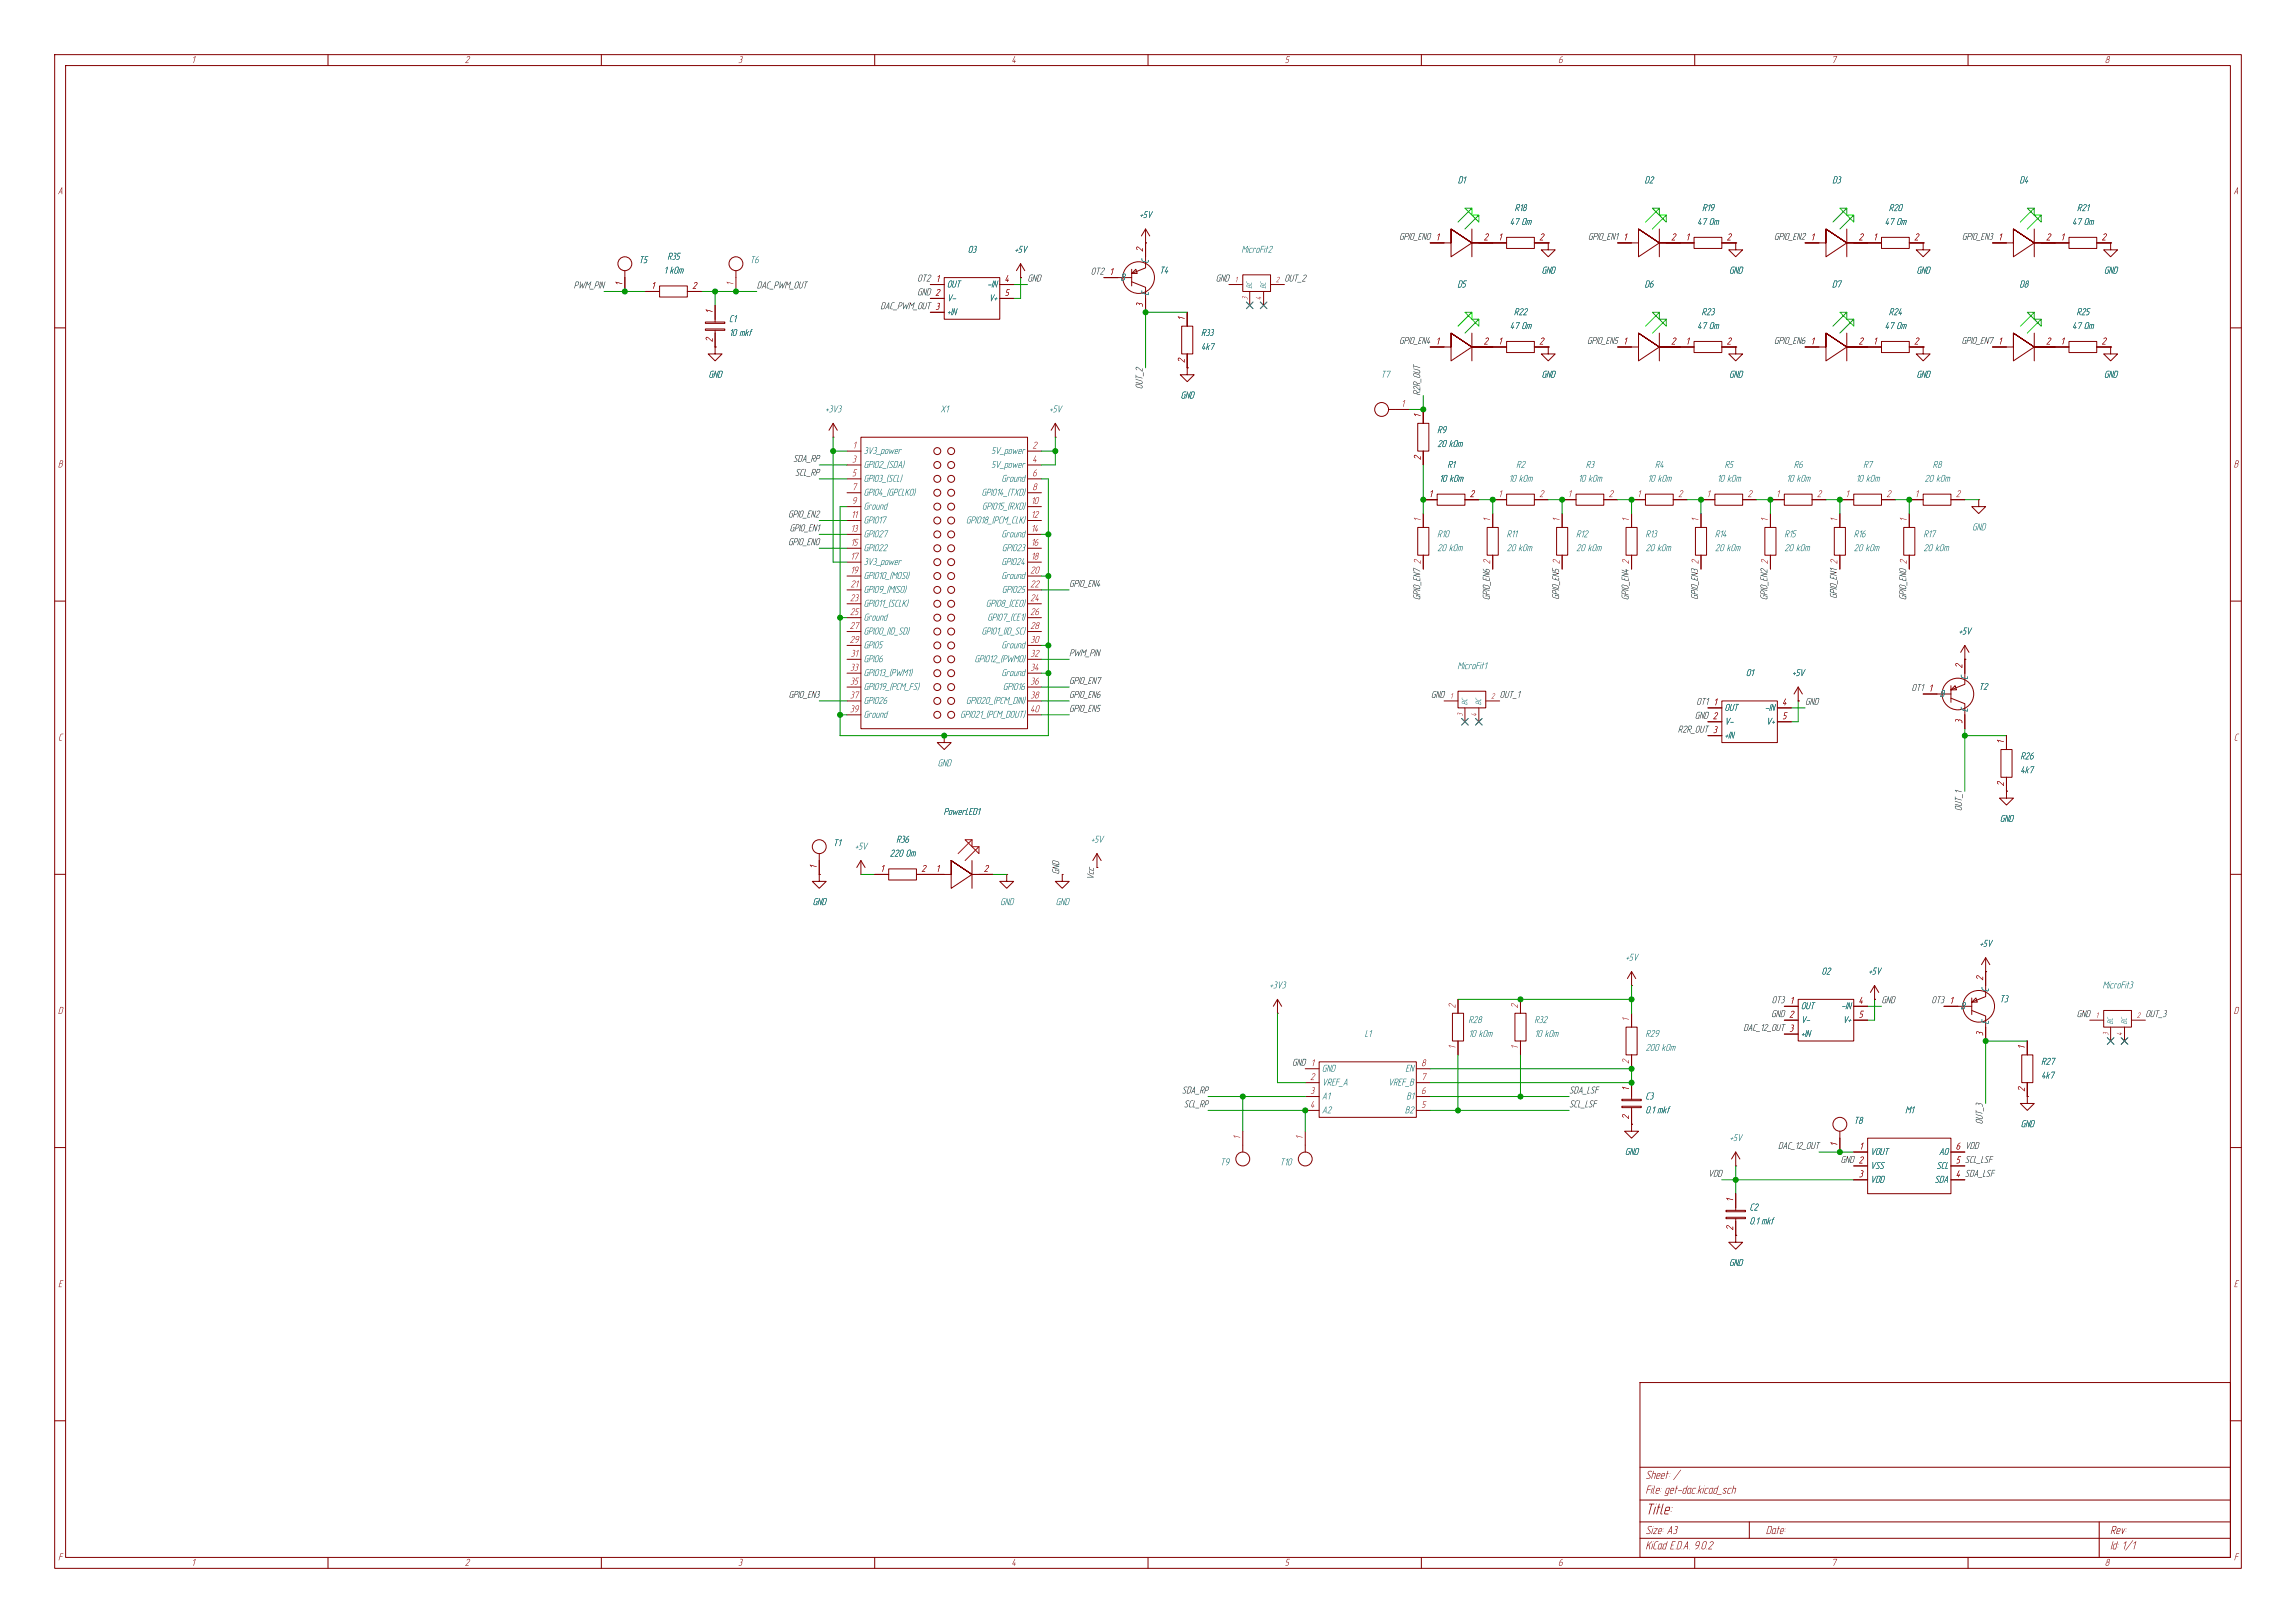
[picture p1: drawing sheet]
<svg xmlns="http://www.w3.org/2000/svg" width="420mm" height="297mm" viewBox="0 0 420 297" stroke-linecap="round" stroke-linejoin="round" font-family="sans-serif">
<defs><g id="words">
<text font-size="2.8" fill="#840000" x="301" y="277.6">Title:</text>
<g font-size="2.1" fill="#840000">
<text x="301" y="273.6">File:get-dac.kicad_sch</text>
<text x="301" y="270.9">Sheet:</text>
<text x="306" y="270.9">/</text>
<text x="301" y="281">Size:A3</text>
<text x="323" y="281">Date:</text>
<text x="386" y="281">Rev:</text>
<text x="301" y="283.8">KiCad</text>
<text x="305.4" y="283.8">E.D.A.</text>
<text x="309.8" y="283.8">9 0.2</text>
<text x="386" y="283.8">Id:1/1</text>
</g>
<g font-size="1.8" fill="#840000">
<text x="35" y="11.8">1</text>
<text x="85" y="11.8">2</text>
<text x="135" y="11.8">3</text>
<text x="185" y="11.8">4</text>
<text x="235" y="11.8">5</text>
<text x="285" y="11.8">6</text>
<text x="335" y="11.8">7</text>
<text x="385" y="11.8">8</text>
<text x="10.5" y="35.8">A</text>
<text x="408.5" y="35.8">A</text>
<text x="255.9" y="44.1">GPIO_EN0</text>
<text x="290.5" y="44.1">GPIO_EN1</text>
<text x="324.5" y="44.1">GPIO_EN2</text>
<text x="358.9" y="44.1">GPIO_EN3</text>
<text x="161" y="56.8">DAC_PWM_OUT</text>
<text x="255.9" y="63.2">GPIO_EN4</text>
<text x="290.3" y="63.2">GPIO_EN5</text>
<text x="324.5" y="63.2">GPIO_EN6</text>
<text x="358.8" y="63.2">GPIO_EN7</text>
<text x="10.6" y="85.8">B</text>
<text x="408.6" y="85.8">B</text>
<text x="10.6" y="135.8">C</text>
<text x="306.9" y="134.3">R2R_OUT</text>
<text x="408.6" y="135.8">C</text>
<text x="10.6" y="185.8">D</text>
<text x="408.6" y="185.8">D</text>
<text x="318.9" y="188.9">DAC_12_OUT</text>
<text x="10.6" y="235.8">E</text>
<text x="408.6" y="235.8">E</text>
<text x="10.6" y="285.8">F</text>
<text x="35" y="286.8">1</text>
<text x="85" y="286.8">2</text>
<text x="135" y="286.8">3</text>
<text x="185" y="286.8">4</text>
<text x="235" y="286.8">5</text>
<text x="285" y="286.8">6</text>
<text x="335" y="286.8">7</text>
<text x="385" y="286.8">8</text>
<text x="408.6" y="285.8">F</text>
</g>
<g font-size="1.8" fill="#006464">
<text x="266.7" y="33.8">D1</text>
<text x="300.8" y="33.8">D2</text>
<text x="335.2" y="33.8">D3</text>
<text x="369.4" y="33.8">D4</text>
<text x="208.4" y="40.2">+5V</text>
<text x="276.2" y="41.4">47Om</text>
<text x="277.1" y="38.9">R18</text>
<text x="310.5" y="41.4">47Om</text>
<text x="311.4" y="38.9">R19</text>
<text x="344.8" y="41.4">47Om</text>
<text x="345.5" y="38.9">R20</text>
<text x="379" y="41.4">47Om</text>
<text x="379.9" y="38.9">R21</text>
<text x="122.1" y="47.8">R35</text>
<text x="177" y="46.5">O3</text>
<text x="185.6" y="46.5">+5V</text>
<text x="227.1" y="46.5">MicroFit2</text>
<text x="116.8" y="48.4">T5</text>
<text x="121.4" y="50.3">1kOm</text>
<text x="137.2" y="48.4">T6</text>
<text x="173.2" y="52.9">OUT</text>
<text x="180.6" y="52.9">-IN</text>
<text x="205" y="51.6">B</text>
<text x="210.4" y="48.2" transform="rotate(-90 210.4 48.2)">C</text>
<text x="212.1" y="50.3">T4</text>
<text x="266.6" y="52.9">D5</text>
<text x="282" y="50.3">GND</text>
<text x="300.8" y="52.9">D6</text>
<text x="316.3" y="50.3">GND</text>
<text x="335.1" y="52.9">D7</text>
<text x="350.6" y="50.3">GND</text>
<text x="369.4" y="52.9">D8</text>
<text x="384.9" y="50.3">GND</text>
<text x="133.3" y="59.2">C1</text>
<text x="173.2" y="55.4">V-</text>
<text x="173.2" y="58">+IN</text>
<text x="180.9" y="55.4">V+</text>
<text x="210.4" y="54.1" transform="rotate(-90 210.4 54.1)">E</text>
<text x="276.9" y="58">R22</text>
<text x="311.3" y="58">R23</text>
<text x="345.5" y="58">R24</text>
<text x="379.8" y="58">R25</text>
<text x="133.3" y="61.8">10mkf</text>
<text x="219.7" y="61.8">R33</text>
<text x="219.7" y="64.3">4k7</text>
<text x="276.2" y="60.5">47Om</text>
<text x="310.5" y="60.5">47Om</text>
<text x="344.8" y="60.5">47Om</text>
<text x="379" y="60.5">47Om</text>
<text x="129.6" y="69.4">GND</text>
<text x="252.6" y="69.4">T7</text>
<text x="282" y="69.4">GND</text>
<text x="316.3" y="69.4">GND</text>
<text x="350.6" y="69.4">GND</text>
<text x="384.9" y="69.4">GND</text>
<text x="150.9" y="75.7">+3V3</text>
<text x="172" y="75.7">X1</text>
<text x="191.9" y="75.7">+5V</text>
<text x="216" y="73.2">GND</text>
<text x="158" y="83.4">3V3_power</text>
<text x="181.3" y="83.4">5V_power</text>
<text x="262.9" y="79.5">R9</text>
<text x="262.9" y="82.1">20kOm</text>
<text x="158" y="85.9">GPIO2_(SDA)</text>
<text x="158" y="88.4">GPIO3_(SCL)</text>
<text x="181.3" y="85.9">5V_power</text>
<text x="183.2" y="88.4">Ground</text>
<text x="263.3" y="88.4">10kOm</text>
<text x="264.8" y="85.9">R1</text>
<text x="276" y="88.4">10kOm</text>
<text x="277.3" y="85.9">R2</text>
<text x="288.7" y="88.4">10kOm</text>
<text x="290.1" y="85.9">R3</text>
<text x="301.4" y="88.4">10kOm</text>
<text x="302.7" y="85.9">R4</text>
<text x="314.1" y="88.4">10kOm</text>
<text x="315.5" y="85.9">R5</text>
<text x="326.8" y="88.4">10kOm</text>
<text x="328.1" y="85.9">R6</text>
<text x="339.5" y="88.4">10kOm</text>
<text x="340.8" y="85.9">R7</text>
<text x="352" y="88.4">20kOm</text>
<text x="353.5" y="85.9">R8</text>
<text x="158" y="91">GPIO4_(GPCLK0)</text>
<text x="158" y="93.5">Ground</text>
<text x="179.6" y="91">GPIO14_(TXD)</text>
<text x="179.6" y="93.5">GPIO15_(RXD)</text>
<text x="158" y="96.1">GPIO17</text>
<text x="158" y="98.6">GPIO27</text>
<text x="158" y="101.1">GPIO22</text>
<text x="176.7" y="96.1">GPIO18_(PCM_CLK)</text>
<text x="183.2" y="98.6">Ground</text>
<text x="183.3" y="101.1">GPIO23</text>
<text x="262.9" y="98.6">R10</text>
<text x="262.9" y="101.1">20kOm</text>
<text x="275.6" y="98.6">R11</text>
<text x="275.6" y="101.1">20kOm</text>
<text x="288.3" y="98.6">R12</text>
<text x="288.3" y="101.1">20kOm</text>
<text x="301" y="98.6">R13</text>
<text x="301" y="101.1">20kOm</text>
<text x="313.7" y="98.6">R14</text>
<text x="313.7" y="101.1">20kOm</text>
<text x="326.4" y="98.6">R15</text>
<text x="326.4" y="101.1">20kOm</text>
<text x="339.1" y="98.6">R16</text>
<text x="339.1" y="101.1">20kOm</text>
<text x="351.8" y="98.6">R17</text>
<text x="351.8" y="101.1">20kOm</text>
<text x="360.8" y="97.3">GND</text>
<text x="158" y="103.7">3V3_power</text>
<text x="158" y="106.2">GPIO10_(MOSI)</text>
<text x="183.2" y="106.2">Ground</text>
<text x="183.2" y="103.7">GPIO24</text>
<text x="158" y="108.8">GPIO9_(MISO)</text>
<text x="158" y="111.3">GPIO11_(SCLK)</text>
<text x="158" y="113.8">Ground</text>
<text x="180.3" y="111.3">GPIO8_(CE0)</text>
<text x="180.6" y="113.8">GPIO7_(CE1)</text>
<text x="183.3" y="108.8">GPIO25</text>
<text x="158" y="116.4">GPIO0_(ID_SD)</text>
<text x="158" y="118.9">GPIO5</text>
<text x="179.6" y="116.4">GPIO1_(ID_SC)</text>
<text x="183.2" y="118.9">Ground</text>
<text x="358.3" y="116.4">+5V</text>
<text x="158" y="121.5">GPIO6</text>
<text x="158" y="124">GPIO13_(PWM1)</text>
<text x="178.3" y="121.5">GPIO12_(PWM0)</text>
<text x="183.2" y="124">Ground</text>
<text x="266.6" y="122.7">MicroFit1</text>
<text x="319.4" y="124">O1</text>
<text x="327.8" y="124">+5V</text>
<text x="360.2" y="124.4" transform="rotate(-90 360.2 124.4)">C</text>
<text x="158" y="126.5">GPIO19_(PCM_FS)</text>
<text x="158" y="129.1">GPIO26</text>
<text x="158" y="131.6">Ground</text>
<text x="175.6" y="131.6">GPIO21_(PCM_DOUT)</text>
<text x="176.7" y="129.1">GPIO20_(PCM_DIN)</text>
<text x="183.5" y="126.5">GPIO16</text>
<text x="315.5" y="130.3">OUT</text>
<text x="322.8" y="130.3">-IN</text>
<text x="354.8" y="127.8">B</text>
<text x="360.2" y="130.3" transform="rotate(-90 360.2 130.3)">E</text>
<text x="361.9" y="126.5">T2</text>
<text x="315.5" y="132.9">V-</text>
<text x="315.5" y="135.4">+IN</text>
<text x="323.1" y="132.9">V+</text>
<text x="171.5" y="140.5">GND</text>
<text x="369.6" y="139.2">R26</text>
<text x="369.6" y="141.8">4k7</text>
<text x="172.6" y="149.4">PowerLED1</text>
<text x="152.4" y="155.1">T1</text>
<text x="156.4" y="155.7">+5V</text>
<text x="163.9" y="154.5">R36</text>
<text x="199.5" y="154.5">+5V</text>
<text x="365.8" y="150.7">GND</text>
<text x="162.7" y="157">220Om</text>
<text x="148.7" y="165.9">GND</text>
<text x="183" y="165.9">GND</text>
<text x="193.1" y="165.9">GND</text>
<text x="362.1" y="173.5">+5V</text>
<text x="297.3" y="176.1">+5V</text>
<text x="333.2" y="178.6">O2</text>
<text x="341.8" y="178.6">+5V</text>
<text x="232.2" y="181.1">+3V3</text>
<text x="329.4" y="185">OUT</text>
<text x="336.8" y="185">-IN</text>
<text x="358.6" y="185">B</text>
<text x="364" y="181.6" transform="rotate(-90 364 181.6)">C</text>
<text x="365.8" y="183.7">T3</text>
<text x="384.6" y="181.1">MicroFit3</text>
<text x="249.6" y="190">L1</text>
<text x="268.6" y="187.5">R28</text>
<text x="268.6" y="190">10kOm</text>
<text x="280.7" y="190">10kOm</text>
<text x="280.7" y="187.5">R32</text>
<text x="301" y="190">R29</text>
<text x="329.4" y="187.5">V-</text>
<text x="329.4" y="190">+IN</text>
<text x="337.1" y="187.5">V+</text>
<text x="364" y="187.5" transform="rotate(-90 364 187.5)">E</text>
<text x="241.8" y="196.4">GND</text>
<text x="257.1" y="196.4">EN</text>
<text x="301" y="192.6">200kOm</text>
<text x="373.4" y="195.1">R27</text>
<text x="373.4" y="197.7">4k7</text>
<text x="241.8" y="198.9">VREF_A</text>
<text x="241.8" y="201.5">A1</text>
<text x="254" y="198.9">VREF_B</text>
<text x="257.2" y="201.5">B1</text>
<text x="301" y="201.5">C3</text>
<text x="241.8" y="204">A2</text>
<text x="257" y="204">B2</text>
<text x="301" y="204">0.1mkf</text>
<text x="316.4" y="209.1">+5V</text>
<text x="339.1" y="205.9">T8</text>
<text x="348.5" y="204">M1</text>
<text x="369.6" y="206.5">GND</text>
<text x="223.2" y="213.5">T9</text>
<text x="234.1" y="213.5">T10</text>
<text x="297.3" y="211.6">GND</text>
<text x="342.1" y="211.6">VOUT</text>
<text x="342.1" y="214.2">VSS</text>
<text x="354.2" y="214.2">SCL</text>
<text x="354.7" y="211.6">A0</text>
<text x="320" y="221.8">C2</text>
<text x="342.1" y="216.7">VDD</text>
<text x="353.9" y="216.7">SDA</text>
<text x="320" y="224.3">0.1mkf</text>
<text x="316.3" y="231.9">GND</text>
</g>
<g font-size="1.8" fill="#a90000">
<text x="209.3" y="46.1" transform="rotate(-90 209.3 46.1)">2</text>
<text x="262.6" y="44.2">1</text>
<text x="271.4" y="44.2">2</text>
<text x="274.1" y="44.2">1</text>
<text x="281.5" y="44.2">2</text>
<text x="296.9" y="44.2">1</text>
<text x="305.7" y="44.2">2</text>
<text x="308.3" y="44.2">1</text>
<text x="315.8" y="44.2">2</text>
<text x="331.2" y="44.2">1</text>
<text x="340" y="44.2">2</text>
<text x="342.6" y="44.2">1</text>
<text x="350.1" y="44.2">2</text>
<text x="365.5" y="44.2">1</text>
<text x="374.3" y="44.2">2</text>
<text x="376.9" y="44.2">1</text>
<text x="384.4" y="44.2">2</text>
<text x="114" y="52.3" transform="rotate(-90 114 52.3)">1</text>
<text x="119.1" y="53.1">1</text>
<text x="126.6" y="53.1">2</text>
<text x="134.4" y="52.3" transform="rotate(-90 134.4 52.3)">1</text>
<text x="171.2" y="51.8">1</text>
<text x="183.8" y="51.8">4</text>
<text x="202.9" y="50.5">1</text>
<text x="130.6" y="57.4" transform="rotate(-90 130.6 57.4)">1</text>
<text x="171.1" y="54.4">2</text>
<text x="171.1" y="56.9">3</text>
<text x="183.8" y="54.4">5</text>
<text x="209.3" y="56.2" transform="rotate(-90 209.3 56.2)">3</text>
<text x="216.9" y="58.7" transform="rotate(-90 216.9 58.7)">1</text>
<text x="130.6" y="62.6" transform="rotate(-90 130.6 62.6)">2</text>
<text x="262.6" y="63.2">1</text>
<text x="271.4" y="63.2">2</text>
<text x="274.1" y="63.2">1</text>
<text x="281.5" y="63.2">2</text>
<text x="296.9" y="63.2">1</text>
<text x="305.7" y="63.2">2</text>
<text x="308.3" y="63.2">1</text>
<text x="315.8" y="63.2">2</text>
<text x="331.2" y="63.2">1</text>
<text x="340" y="63.2">2</text>
<text x="342.6" y="63.2">1</text>
<text x="350.1" y="63.2">2</text>
<text x="365.5" y="63.2">1</text>
<text x="374.3" y="63.2">2</text>
<text x="376.9" y="63.2">1</text>
<text x="384.4" y="63.2">2</text>
<text x="216.9" y="66.4" transform="rotate(-90 216.9 66.4)">2</text>
<text x="256.3" y="74.7">1</text>
<text x="260.1" y="76.5" transform="rotate(-90 260.1 76.5)">1</text>
<text x="155.9" y="82.3">1</text>
<text x="188.8" y="82.3">2</text>
<text x="155.8" y="89.9">7</text>
<text x="155.9" y="84.8">3</text>
<text x="155.9" y="87.4">5</text>
<text x="188.8" y="84.8">4</text>
<text x="188.8" y="87.4">6</text>
<text x="188.8" y="89.9">8</text>
<text x="260.1" y="84.2" transform="rotate(-90 260.1 84.2)">2</text>
<text x="155.7" y="95">11</text>
<text x="155.8" y="92.5">9</text>
<text x="188.6" y="92.5">10</text>
<text x="188.6" y="95">12</text>
<text x="260.1" y="95.5" transform="rotate(-90 260.1 95.5)">1</text>
<text x="261.4" y="91.2">1</text>
<text x="268.8" y="91.2">2</text>
<text x="272.8" y="95.5" transform="rotate(-90 272.8 95.5)">1</text>
<text x="274.1" y="91.2">1</text>
<text x="281.5" y="91.2">2</text>
<text x="285.5" y="95.5" transform="rotate(-90 285.5 95.5)">1</text>
<text x="286.8" y="91.2">1</text>
<text x="294.2" y="91.2">2</text>
<text x="298.2" y="95.5" transform="rotate(-90 298.2 95.5)">1</text>
<text x="299.5" y="91.2">1</text>
<text x="306.9" y="91.2">2</text>
<text x="310.9" y="95.5" transform="rotate(-90 310.9 95.5)">1</text>
<text x="312.2" y="91.2">1</text>
<text x="319.6" y="91.2">2</text>
<text x="323.6" y="95.5" transform="rotate(-90 323.6 95.5)">1</text>
<text x="324.9" y="91.2">1</text>
<text x="332.3" y="91.2">2</text>
<text x="336.3" y="95.5" transform="rotate(-90 336.3 95.5)">1</text>
<text x="337.6" y="91.2">1</text>
<text x="345" y="91.2">2</text>
<text x="349" y="95.5" transform="rotate(-90 349 95.5)">1</text>
<text x="350.3" y="91.2">1</text>
<text x="357.7" y="91.2">2</text>
<text x="155.6" y="97.5">13</text>
<text x="155.6" y="100.1">15</text>
<text x="188.6" y="97.5">14</text>
<text x="188.6" y="100.1">16</text>
<text x="155.5" y="102.6">17</text>
<text x="155.5" y="105.2">19</text>
<text x="155.5" y="107.7">21</text>
<text x="188.4" y="105.2">20</text>
<text x="188.4" y="107.7">22</text>
<text x="188.6" y="102.6">18</text>
<text x="260.1" y="103.3" transform="rotate(-90 260.1 103.3)">2</text>
<text x="272.8" y="103.3" transform="rotate(-90 272.8 103.3)">2</text>
<text x="285.5" y="103.3" transform="rotate(-90 285.5 103.3)">2</text>
<text x="298.2" y="103.3" transform="rotate(-90 298.2 103.3)">2</text>
<text x="310.9" y="103.3" transform="rotate(-90 310.9 103.3)">2</text>
<text x="323.6" y="103.3" transform="rotate(-90 323.6 103.3)">2</text>
<text x="336.3" y="103.3" transform="rotate(-90 336.3 103.3)">2</text>
<text x="349" y="103.3" transform="rotate(-90 349 103.3)">2</text>
<text x="155.5" y="110.2">23</text>
<text x="155.5" y="112.8">25</text>
<text x="188.4" y="110.2">24</text>
<text x="188.4" y="112.8">26</text>
<text x="155.4" y="115.3">27</text>
<text x="155.4" y="117.9">29</text>
<text x="188.4" y="115.3">28</text>
<text x="188.5" y="117.9">30</text>
<text x="155.5" y="122.9">33</text>
<text x="155.5" y="125.5">35</text>
<text x="155.6" y="120.4">31</text>
<text x="188.5" y="120.4">32</text>
<text x="188.5" y="122.9">34</text>
<text x="188.5" y="125.5">36</text>
<text x="359.2" y="122.3" transform="rotate(-90 359.2 122.3)">2</text>
<text x="155.5" y="128">37</text>
<text x="155.5" y="130.6">39</text>
<text x="188.4" y="130.6">40</text>
<text x="188.5" y="128">38</text>
<text x="313.3" y="131.8">2</text>
<text x="313.4" y="129.3">1</text>
<text x="326" y="129.3">4</text>
<text x="326" y="131.8">5</text>
<text x="352.8" y="126.7">1</text>
<text x="313.3" y="134.4">3</text>
<text x="359.2" y="132.4" transform="rotate(-90 359.2 132.4)">3</text>
<text x="366.8" y="136.2" transform="rotate(-90 366.8 136.2)">1</text>
<text x="366.8" y="143.9" transform="rotate(-90 366.8 143.9)">2</text>
<text x="149.6" y="159" transform="rotate(-90 149.6 159)">1</text>
<text x="161" y="159.8">1</text>
<text x="168.5" y="159.8">2</text>
<text x="171.2" y="159.8">1</text>
<text x="179.9" y="159.8">2</text>
<text x="363" y="179.5" transform="rotate(-90 363 179.5)">2</text>
<text x="266.4" y="184.5" transform="rotate(-90 266.4 184.5)">2</text>
<text x="277.9" y="184.5" transform="rotate(-90 277.9 184.5)">2</text>
<text x="327.4" y="183.9">1</text>
<text x="340" y="183.9">4</text>
<text x="356.6" y="183.9">1</text>
<text x="298.2" y="187" transform="rotate(-90 298.2 187)">1</text>
<text x="327.3" y="186.4">2</text>
<text x="327.3" y="189">3</text>
<text x="340" y="186.4">5</text>
<text x="363" y="189.6" transform="rotate(-90 363 189.6)">3</text>
<text x="239.6" y="197.9">2</text>
<text x="260" y="195.3">8</text>
<text x="260" y="197.9">7</text>
<text x="266.4" y="192" transform="rotate(-90 266.4 192)">1</text>
<text x="277.9" y="192" transform="rotate(-90 277.9 192)">1</text>
<text x="298.2" y="194.7" transform="rotate(-90 298.2 194.7)">2</text>
<text x="370.6" y="192" transform="rotate(-90 370.6 192)">1</text>
<text x="239.6" y="202.9">4</text>
<text x="239.7" y="200.4">3</text>
<text x="260" y="200.4">6</text>
<text x="260" y="202.9">5</text>
<text x="298.2" y="199.7" transform="rotate(-90 298.2 199.7)">1</text>
<text x="370.6" y="199.8" transform="rotate(-90 370.6 199.8)">2</text>
<text x="227.1" y="208.5" transform="rotate(-90 227.1 208.5)">1</text>
<text x="238.5" y="208.5" transform="rotate(-90 238.5 208.5)">1</text>
<text x="298.2" y="204.9" transform="rotate(-90 298.2 204.9)">2</text>
<text x="336.3" y="209.8" transform="rotate(-90 336.3 209.8)">1</text>
<text x="340" y="213.1">2</text>
<text x="340" y="215.6">3</text>
<text x="340.1" y="210.6">1</text>
<text x="357.7" y="210.6">6</text>
<text x="357.7" y="215.6">4</text>
<text x="357.8" y="213.1">5</text>
<text x="317.2" y="220" transform="rotate(-90 317.2 220)">1</text>
<text x="317.2" y="225.2" transform="rotate(-90 317.2 225.2)">2</text>
</g>
<g font-size="1.8" fill="#0f0f0f">
<text x="104.9" y="53">PWM_PIN</text>
<text x="138.4" y="53">DAC_PWM_OUT</text>
<text x="167.8" y="51.7">OT21</text>
<text x="188" y="51.7">GND</text>
<text x="199.5" y="50.5">OT21</text>
<text x="222.4" y="51.7">GND</text>
<text x="234.9" y="51.7">OUT_2</text>
<text x="167.8" y="54.3">GND2</text>
<text x="209.2" y="71.2" transform="rotate(-90 209.2 71.2)">OUT_2</text>
<text x="260" y="72.4" transform="rotate(-90 260 72.4)">R2R_OUT</text>
<text x="145.1" y="84.7">SDA_RP</text>
<text x="145.4" y="87.3">SCL_RP</text>
<text x="144.2" y="94.9">GPIO_EN2</text>
<text x="144.2" y="100">GPIO_EN0</text>
<text x="144.4" y="97.4">GPIO_EN1</text>
<text x="195.6" y="107.6">GPIO_EN4</text>
<text x="260" y="109.8" transform="rotate(-90 260 109.8)">GPIO_EN7</text>
<text x="272.7" y="109.8" transform="rotate(-90 272.7 109.8)">GPIO_EN6</text>
<text x="285.4" y="109.7" transform="rotate(-90 285.4 109.7)">GPIO_EN5</text>
<text x="298.1" y="109.8" transform="rotate(-90 298.1 109.8)">GPIO_EN4</text>
<text x="310.8" y="109.7" transform="rotate(-90 310.8 109.7)">GPIO_EN3</text>
<text x="323.5" y="109.8" transform="rotate(-90 323.5 109.8)">GPIO_EN2</text>
<text x="336.2" y="109.6" transform="rotate(-90 336.2 109.6)">GPIO_EN1</text>
<text x="348.9" y="109.8" transform="rotate(-90 348.9 109.8)">GPIO_EN0</text>
<text x="195.6" y="125.4">GPIO_EN7</text>
<text x="195.6" y="120.3">PWM_PIN</text>
<text x="144.3" y="127.9">GPIO_EN3</text>
<text x="195.6" y="127.9">GPIO_EN6</text>
<text x="195.6" y="130.5">GPIO_EN5</text>
<text x="261.8" y="127.9">GND</text>
<text x="274.3" y="127.9">OUT_1</text>
<text x="310" y="131.7">GND2</text>
<text x="310.3" y="129.2">OT11</text>
<text x="330.2" y="129.2">GND</text>
<text x="349.7" y="126.7">OT11</text>
<text x="359.1" y="148.4" transform="rotate(-90 359.1 148.4)">OUT_1</text>
<text x="194" y="160" transform="rotate(-90 194 160)">GND</text>
<text x="200.3" y="161" transform="rotate(-90 200.3 161)">Vcc</text>
<text x="324.1" y="183.8">OT31</text>
<text x="344.2" y="183.8">GND</text>
<text x="353.3" y="183.8">OT31</text>
<text x="324" y="186.3">GND2</text>
<text x="379.9" y="186.3">GND</text>
<text x="392.4" y="186.3">OUT_3</text>
<text x="236.4" y="195.2">GND1</text>
<text x="216.2" y="200.3">SDA_RP</text>
<text x="216.5" y="202.9">SCL_RP</text>
<text x="287" y="202.9">SCL_LSF</text>
<text x="287" y="200.3">SDA_LSF</text>
<text x="362.9" y="205.7" transform="rotate(-90 362.9 205.7)">OUT_3</text>
<text x="312.5" y="215.6">VDD</text>
<text x="336.7" y="213">GND2</text>
<text x="357.7" y="210.6">6 VDD</text>
<text x="357.7" y="215.6">4 SDA_LSF</text>
<text x="357.8" y="213.1">5 SCL_LSF</text>
</g>
<text font-size="1.8" fill="#009600" x="325.2" y="210.5">DAC_12_OUT</text>
<g font-size="1.4" fill="#a90000">
<text x="225.9" y="51.8">1</text>
<text x="233.4" y="51.8">2</text>
<text x="228.3" y="54.9" transform="rotate(-90 228.3 54.9)">3</text>
<text x="230.9" y="54.9" transform="rotate(-90 230.9 54.9)">4</text>
<text x="265.2" y="128">1</text>
<text x="267.7" y="131.1" transform="rotate(-90 267.7 131.1)">3</text>
<text x="270.3" y="131.1" transform="rotate(-90 270.3 131.1)">4</text>
<text x="272.7" y="128">2</text>
<text x="383.3" y="186.4">1</text>
<text x="385.8" y="189.5" transform="rotate(-90 385.8 189.5)">3</text>
<text x="388.4" y="189.5" transform="rotate(-90 388.4 189.5)">4</text>
<text x="390.8" y="186.4">2</text>
</g>
<g font-size="1.4" fill="#006464">
<text x="229.2" y="52.8" transform="rotate(-90 229.2 52.8)">BC</text>
<text x="231.8" y="52.8" transform="rotate(-90 231.8 52.8)">BC</text>
<text x="268.6" y="129" transform="rotate(-90 268.6 129)">BC</text>
<text x="271.1" y="129" transform="rotate(-90 271.1 129)">BC</text>
<text x="386.7" y="187.5" transform="rotate(-90 386.7 187.5)">BC</text>
<text x="389.3" y="187.5" transform="rotate(-90 389.3 187.5)">BC</text>
</g>
</g></defs>
<g fill="none" stroke="#840000" stroke-width=".18">
<path d="M10 10h400v277h-400zM12 12h396v273h-396zM60 10v2M110 10v2M160 10v2M210 10v2M260 10v2M310 10v2M360 10v2M114.3 49.5v3.8M118.1 53.3h2.5M120.6 52.3h5.1v2.1h-5.1z"/>
<path d="M125.7 53.3h2.6zM129 58.9h3.6v.3h-3.6zM130.8 55.9v3M134.6 49.5v3.8M170.2 52.1h2.5M170.2 54.6h2.5M172.7 50.8h10.2v7.6h-10.2zM182.9 52.1h2.5M182.9 54.6h2.5M186.7 50.8h.1M186.7 48.3l-.8 1.2M186.7 48.3l.8 1.2"/>
<path d="M186.7 48.3v2.5M201.9 50.8h5.1M207 50l.8-.7 .2 .7zM207 51.6l2.5 1v4.6M207 49.3v3M209.5 41.9v7.1l-2.5 1M209.5 44.5h.1M209.5 41.9l-.7 1.3M209.5 41.9l.8 1.3M216.2 59.7h2v5.1h-2zM217.2 57.2v2.5M224.8 52.1h2.5"/>
<path d="M227.3 50.3h5.1v3h-5.1zM228.6 53.3v2.6M231.1 53.3v2.6M232.4 52.1h2.5M265.4 41.9v5.1l3.8-2.5-3.8-2.6 3.8 2.6h3.8h-3.8l-3.8-2.6v2.6h-3.8M269.2 41.9v5.1M270.5 44.5h5.1M275.6 43.4h5.1v2.1h-5.1zM280.7 44.5h2.5zM283.2 44.5v1.2h1.3l-1.3 1.3-1.3-1.3h1.3M283.2 44.5h.1M299.7 41.9v5.1l3.8-2.5-3.8-2.6 3.8 2.6h3.8h-3.8l-3.8-2.6v2.6h-3.8"/>
<path d="M303.5 41.9v5.1M304.8 44.5h5.1M309.9 43.4h5.1v2.1h-5.1zM315 44.5h2.5zM317.5 44.5v1.2h1.3l-1.3 1.3-1.3-1.3h1.3M317.5 44.5h.1M334 41.9v5.1l3.8-2.5-3.8-2.6 3.8 2.6h3.8h-3.8l-3.8-2.6v2.6h-3.8M337.8 41.9v5.1M339.1 44.5h5.1M344.2 43.4h5v2.1h-5zM349.2 44.5h2.6zM351.8 44.5v1.2h1.3l-1.3 1.3-1.3-1.3h1.3"/>
<path d="M351.8 44.5h.1M368.3 41.9v5.1l3.8-2.5-3.8-2.6 3.8 2.6h3.8h-3.8l-3.8-2.6v2.6h-3.8M372.1 41.9v5.1M373.4 44.5h5.1M378.5 43.4h5v2.1h-5zM383.5 44.5h2.6zM386.1 44.5v1.2h1.2l-1.2 1.3-1.3-1.3h1.3M386.1 44.5h.1M10 60h2M129 60.2h3.6v.3h-3.6zM130.8 63.5v1.3h1.3l-1.3 1.2-1.3-1.2h1.3M130.8 63.5h.1"/>
<path d="M130.8 60.5v3M152.4 77.5l-.8 1.2M152.4 77.5l.8 1.2M152.4 77.5v2.5M193 77.5l-.7 1.2M193 77.5l.8 1.2M193 77.5v2.5M217.2 64.8v2.5zM217.2 67.3v1.3h1.2l-1.2 1.3-1.3-1.3h1.3M217.2 67.3h.1M254 74.9h3.8M259.3 77.5h2.1v5.1h-2.1z"/>
<path d="M260.3 74.9v2.6M265.4 61v5l3.8-2.5-3.8-2.5 3.8 2.5h3.8h-3.8l-3.8-2.5v2.5h-3.8M269.2 61v5M270.5 63.5h5.1M275.6 62.5h5.1v2h-5.1zM280.7 63.5h2.5zM283.2 63.5v1.3h1.3l-1.3 1.2-1.3-1.2h1.3M283.2 63.5h.1M299.7 61v5l3.8-2.5-3.8-2.5 3.8 2.5h3.8h-3.8l-3.8-2.5v2.5h-3.8M303.5 61v5M304.8 63.5h5.1M309.9 62.5h5.1v2h-5.1z"/>
<path d="M315 63.5h2.5zM317.5 63.5v1.3h1.3l-1.3 1.2-1.3-1.2h1.3M317.5 63.5h.1M334 61v5l3.8-2.5-3.8-2.5 3.8 2.5h3.8h-3.8l-3.8-2.5v2.5h-3.8M337.8 61v5M339.1 63.5h5.1M344.2 62.5h5v2h-5zM349.2 63.5h2.6zM351.8 63.5v1.3h1.3l-1.3 1.2-1.3-1.2h1.3M351.8 63.5h.1M368.3 61v5l3.8-2.5-3.8-2.5 3.8 2.5h3.8h-3.8l-3.8-2.5v2.5h-3.8M372.1 61v5"/>
<path d="M373.4 63.5h5.1M378.5 62.5h5v2h-5zM383.5 63.5h2.6zM386.1 63.5v1.3h1.2l-1.2 1.2-1.3-1.2h1.3M386.1 63.5h.1M408 60h2M152.4 80h.1M154.9 82.6h2.6M154.9 85.1h2.6M154.9 87.6h2.6M154.9 90.2h2.6M154.9 92.7h2.6"/>
<path d="M154.9 95.3h2.6M154.9 97.8h2.6M157.5 80h30.5v53.4h-30.5zM188 82.6h2.5M188 85.1h2.5M188 87.6h2.5M188 97.8h2.5M193 80h.1M259.3 96.5h2.1v5.1h-2.1zM260.3 82.6v2.5zM260.3 91.4h2.6M260.3 94v2.5"/>
<path d="M262.9 90.4h5.1v2.1h-5.1zM268 91.4h2.5zM272 96.5h2.1v5.1h-2.1zM273 91.4h2.6M273 94v2.5M275.6 90.4h5.1v2.1h-5.1zM280.7 91.4h2.5zM284.7 96.5h2.1v5.1h-2.1zM285.7 91.4h2.6M285.7 94v2.5M288.3 90.4h5.1v2.1h-5.1zM293.4 91.4h2.5z"/>
<path d="M297.4 96.5h2.1v5.1h-2.1zM298.4 94v2.5M298.4 91.4h2.6M301 90.4h5.1v2.1h-5.1zM306.1 91.4h2.5zM310.1 96.5h2.1v5.1h-2.1zM311.1 91.4h2.6M311.1 94v2.5M313.7 90.4h5.1v2.1h-5.1zM318.8 91.4h2.5zM322.8 96.5h2.1v5.1h-2.1zM323.8 91.4h2.6"/>
<path d="M323.8 94v2.5M326.4 90.4h5.1v2.1h-5.1zM331.5 91.4h2.5zM335.5 96.5h2.1v5.1h-2.1zM336.5 91.4h2.6M336.5 94v2.5M339.1 90.4h5.1v2.1h-5.1zM344.2 91.4h2.5zM348.2 96.5h2.1v5.1h-2.1zM349.2 91.4h2.6M349.2 94v2.5M351.8 90.4h5.1v2.1h-5.1z"/>
<path d="M356.9 91.4h2.5zM361.9 91.4v1.3h1.3l-1.3 1.3-1.2-1.3h1.2M361.9 91.4h.1M10 110h2M154.9 100.3h2.6M154.9 102.9h2.6M154.9 105.4h2.6M154.9 108h2.6M188 100.3h2.5M188 102.9h2.5M359.4 118.1v7.1l-2.5 1M359.4 118.1l-.8 1.3"/>
<path d="M359.4 118.1l.8 1.3M408 110h2M154.9 120.7h2.6M154.9 123.2h2.6M154.9 125.7h2.6M172.7 134.6v1.3h1.3l-1.3 1.3-1.3-1.3h1.3M172.7 134.6h.1M264.2 128.3h2.5M266.7 126.5h5.1v3h-5.1zM268 129.5v2.6M270.5 129.5v2.6M271.8 128.3h2.5"/>
<path d="M312.4 129.5h2.6M312.4 132.1h2.6M315 128.3h10.1v7.6h-10.1zM325.1 129.5h2.6M325.1 132.1h2.6M328.9 128.3h.1M328.9 125.7l-.7 1.3M328.9 125.7l.8 1.3M328.9 125.7v2.6M351.8 127h5.1M356.9 127.8l2.5 1v4.6M356.9 125.5v3"/>
<path d="M357.6 125.5l.3 .7h-1zM359.4 120.7h.1M366 137.2h2v5h-2zM367 134.6v2.6M10 160h2M149.9 156.2v3.8M157.5 157.5l-.8 1.3M157.5 157.5l.7 1.3M157.5 157.5v2.5M162.6 159h5v2h-5zM174 157.5v5.1l3.8-2.6-3.8-2.5 3.8 2.5h3.8h-3.8l-3.8-2.5v2.5h-6.4h5.1M177.8 157.5v5.1"/>
<path d="M200.7 156.2l-.8 1.3M200.7 156.2l.7 1.3M200.7 156.2v2.6M367 142.2v2.6zM367 144.8v1.3h1.3l-1.3 1.2-1.2-1.2h1.2M367 144.8h.1M408 160h2M149.9 160v1.3h1.2l-1.2 1.3-1.3-1.3h1.3M149.9 160h.1M157.5 160h.1M160 160h2.6M179.1 160h2.5"/>
<path d="M184.1 160v1.3h1.3l-1.3 1.3-1.2-1.3h1.2M184.1 160h.1M194.3 160v1.3h1.3l-1.3 1.3-1.3-1.3h1.3M298.4 177.8v2.5M298.4 177.8l-.7 1.3M298.4 177.8l.8 1.3M363.2 175.3v7.1l-2.5 1M363.2 177.8h.1M363.2 175.3l-.7 1.2M363.2 175.3l.8 1.2M233.7 185.4h.1M233.7 182.9l-.8 1.3"/>
<path d="M233.7 182.9l.7 1.3M233.7 182.9v2.5M238.8 195.6h2.5M238.8 198.1h2.5M241.3 194.3h17.8v10.2h-17.8zM259.1 195.6h2.5M259.1 198.1h2.5M265.7 185.4h2v5.1h-2zM266.7 182.9v2.5zM266.7 190.5v2.5M277.1 185.4h2v5.1h-2zM278.1 182.9v2.5z"/>
<path d="M278.1 190.5v2.5M297.4 188h2.1v5h-2.1zM298.4 193v2.6zM298.4 180.3h.1M298.4 185.4v2.6M298.4 198.1v3.1M326.4 184.2h2.5M326.4 186.7h2.5M328.9 182.9h10.2v7.6h-10.2zM339.1 184.2h2.5M339.1 186.7h2.5M342.9 182.9h.1"/>
<path d="M342.9 180.3l-.8 1.3M342.9 180.3l.8 1.3M342.9 180.3v2.6M355.6 184.2h5.1M360.7 183.4l.7-.8 .3 .8zM360.7 184.9l2.5 1v4.6M360.7 182.6v3.1M369.8 193h2.1v5.1h-2.1zM370.8 198.1v2.6zM370.8 190.5v2.5M382.3 186.7h2.5M384.8 184.9h5.1v3.1h-5.1z"/>
<path d="M386.1 188v2.5M388.6 188v2.5M389.9 186.7h2.5M10 210h2M227.3 207v3.8M238.8 200.7h2.5M238.8 203.2h2.5M238.8 207v3.8M259.1 200.7h2.5M259.1 203.2h2.5M296.7 201.2h3.5v.2h-3.5zM296.7 202.4h3.5v.3h-3.5z"/>
<path d="M298.4 205.7v1.3h1.3l-1.3 1.3-1.2-1.3h1.2M298.4 205.7h.1M298.4 202.7v3M317.5 213.4h.1M317.5 210.8v2.6M317.5 218.4v3.1M317.5 210.8l-.8 1.3M317.5 210.8l.8 1.3M336.5 207v3.8M339.1 210.8h2.5M339.1 213.4h2.5M339.1 215.9h2.5"/>
<path d="M341.6 208.3h15.3v10.1h-15.3zM356.9 210.8h2.5M356.9 213.4h2.5M356.9 215.9h2.5M370.8 200.7v1.2h1.3l-1.3 1.3-1.2-1.3h1.2M370.8 200.7h.1M408 210h2M315.7 221.5h3.6v.2h-3.6zM315.7 222.8h3.6v.2h-3.6zM317.5 226.1v1.2h1.3l-1.3 1.3-1.3-1.3h1.3M317.5 226.1h.1M317.5 223v3.1"/>
<path d="M300 253h108v32h-108zM10 260h2M300 278.5h108M300 274.5h108M300 268.5h108M320 278.5v3M384 278.5v6.5M408 260h2M60 285v2M110 285v2M160 285v2M210 285v2"/>
<path d="M260 285v2M300 281.5h108M310 285v2M360 285v2"/>
<circle cx="114.3" cy="48.3" r="1.27"/>
<circle cx="134.6" cy="48.3" r="1.27"/>
<circle cx="208.3" cy="50.8" r="2.9"/>
<circle cx="252.7" cy="74.9" r="1.27"/>
<circle cx="171.4" cy="95.2" r=".63"/>
<circle cx="171.4" cy="97.8" r=".63"/>
<circle cx="171.4" cy="82.5" r=".63"/>
<circle cx="171.4" cy="92.7" r=".63"/>
<circle cx="171.4" cy="87.6" r=".63"/>
<circle cx="171.4" cy="85.1" r=".63"/>
<circle cx="174" cy="97.8" r=".63"/>
<circle cx="174" cy="85.1" r=".63"/>
<circle cx="174" cy="87.6" r=".63"/>
<circle cx="174" cy="95.2" r=".63"/>
<circle cx="174" cy="82.5" r=".63"/>
<circle cx="174" cy="92.7" r=".63"/>
<circle cx="174" cy="90.2" r=".63"/>
<circle cx="171.4" cy="115.6" r=".63"/>
<circle cx="171.4" cy="110.5" r=".63"/>
<circle cx="171.4" cy="102.9" r=".63"/>
<circle cx="171.4" cy="107.9" r=".63"/>
<circle cx="171.4" cy="100.3" r=".63"/>
<circle cx="171.4" cy="113" r=".63"/>
<circle cx="171.4" cy="118.1" r=".63"/>
<circle cx="171.4" cy="105.4" r=".63"/>
<circle cx="174" cy="102.9" r=".63"/>
<circle cx="174" cy="115.6" r=".63"/>
<circle cx="174" cy="118.1" r=".63"/>
<circle cx="174" cy="100.3" r=".63"/>
<circle cx="174" cy="113" r=".63"/>
<circle cx="174" cy="105.4" r=".63"/>
<circle cx="174" cy="107.9" r=".63"/>
<circle cx="174" cy="110.5" r=".63"/>
<circle cx="171.4" cy="128.3" r=".63"/>
<circle cx="171.4" cy="120.6" r=".63"/>
<circle cx="171.4" cy="130.8" r=".63"/>
<circle cx="174" cy="123.2" r=".63"/>
<circle cx="174" cy="120.6" r=".63"/>
<circle cx="174" cy="125.7" r=".63"/>
<circle cx="174" cy="128.3" r=".63"/>
<circle cx="174" cy="130.8" r=".63"/>
<circle cx="358.1" cy="127" r="2.9"/>
<circle cx="149.9" cy="154.9" r="1.27"/>
<circle cx="362" cy="184.1" r="2.9"/>
<circle cx="227.3" cy="212.1" r="1.27"/>
<circle cx="238.8" cy="212.1" r="1.27"/>
<circle cx="336.6" cy="205.7" r="1.27"/>
</g>
<g fill="none" stroke="#0f0" stroke-width=".18">
<path d="M269.2 38.1h-1.2l1.2 1.3v-1.3l-2.5 2.5M270.5 39.4h-1.3l1.3 1.2v-1.2l-2.5 2.5M303.5 38.1h-1.2l1.2 1.3v-1.3l-2.5 2.5M304.8 39.4h-1.3l1.3 1.2v-1.2l-2.5 2.5M337.8 38.1h-1.3l1.3 1.3v-1.3l-2.5 2.5M339.1 39.4h-1.3l1.3 1.2v-1.2l-2.6 2.5M372.1 38.1h-1.3l1.3 1.3v-1.3l-2.5 2.5M373.4 39.4h-1.3l1.3 1.2v-1.2l-2.6 2.5M269.2 57.2h-1.2l1.2 1.2v-1.2l-2.5 2.5M270.5 58.4h-1.3l1.3 1.3v-1.3l-2.5 2.6M303.5 57.2h-1.2l1.2 1.2v-1.2l-2.5 2.5M304.8 58.4h-1.3l1.3 1.3v-1.3l-2.5 2.6"/>
<path d="M337.8 57.2h-1.3l1.3 1.2v-1.2l-2.5 2.5M339.1 58.4h-1.3l1.3 1.3v-1.3l-2.6 2.6M372.1 57.2h-1.3l1.3 1.2v-1.2l-2.5 2.5M373.4 58.4h-1.3l1.3 1.3v-1.3l-2.6 2.6"/>
</g>
<path d="M177.8 153.7h-1.3l1.3 1.2v-1.2l-2.5 2.5M179.1 154.9h-1.3l1.3 1.3v-1.3l-2.6 2.6" fill="none" stroke="#f00" stroke-width=".18"/>
<g fill="none" stroke="#009600" stroke-width=".18">
<path d="M110.5 53.3h7.6M128.3 53.3h10.1M130.8 53.3v2.6M185.4 52.1h2.6M186.7 50.8v3.8h-1.3M217.2 57.2h-7.7v10.1M260.3 72.4v2.5h-2.5M149.9 87.6h5M149.9 97.8h5M149.9 95.3h5M149.9 85.1h5M152.4 82.6h2.5"/>
<path d="M152.4 80v22.9h2.5M190.5 87.6h1.3v47h-38.1v-41.9h1.2M190.5 82.6h2.5M190.5 97.8h1.3M193 80v5.1h-2.5M260.3 85.1v8.9M270.5 91.4h2.5v2.6M283.2 91.4h2.5v2.6M295.9 91.4h2.5v2.6M308.6 91.4h2.5v2.6M321.3 91.4h2.5v2.6M334 91.4h2.5v2.6"/>
<path d="M346.7 91.4h2.5v2.6M359.4 91.4h2.5M149.9 100.3h5M153.7 113h1.2M190.5 118.1h1.3M190.5 105.4h1.3M190.5 108h5.1M149.9 128.3h5M153.7 130.8h1.2M190.5 125.7h5.1M190.5 130.8h5.1M190.5 120.7h5.1"/>
<path d="M190.5 128.3h5.1M190.5 123.2h1.3M327.7 129.5h2.5M328.9 128.3v3.8h-1.2M359.4 134.6h7.6M359.4 133.4v11.4M157.5 160h2.5M181.6 160h2.5M233.7 185.4v12.7h5.1M261.6 195.6h36.8v2.5h-36.8M266.7 193v10.2M266.7 182.9h31.7"/>
<path d="M278.1 193v7.7M298.4 180.3v5.1M341.6 184.2h2.6M342.9 182.9v3.8h-1.3M370.8 190.5h-7.6v11.4M221 203.2h17.8v3.8M221 200.7h17.8M227.3 200.7v6.3M261.6 203.2h25.4M261.6 200.7h25.4M315 215.9h24.1M317.5 213.4v5"/>
<path d="M332.7 210.8h6.4"/>
</g>
<path d="M228 55.3l1.2 1.2M229.2 55.3l-1.2 1.2M230.5 55.3l1.2 1.2M231.7 55.3l-1.2 1.2M267.4 131.5l1.2 1.2M268.6 131.5l-1.2 1.2M269.9 131.5l1.2 1.2M271.1 131.5l-1.2 1.2M385.5 189.9l1.2 1.2M386.7 189.9l-1.2 1.2M388 189.9l1.2 1.2M389.2 189.9l-1.2 1.2" fill="none" stroke="#000084" stroke-width=".18"/>
<g fill="#009600" stroke="#009600" stroke-width=".18">
<circle cx="238.8" cy="203.2" r=".46"/>
<circle cx="227.3" cy="200.7" r=".46"/>
<circle cx="298.4" cy="182.9" r=".46"/>
<circle cx="298.4" cy="195.6" r=".46"/>
<circle cx="298.4" cy="198.1" r=".46"/>
<circle cx="278.1" cy="200.7" r=".46"/>
<circle cx="266.7" cy="203.2" r=".46"/>
<circle cx="317.5" cy="215.9" r=".46"/>
<circle cx="191.8" cy="105.4" r=".46"/>
<circle cx="191.8" cy="97.8" r=".46"/>
<circle cx="193" cy="82.6" r=".46"/>
<circle cx="209.5" cy="57.2" r=".46"/>
<circle cx="349.2" cy="91.4" r=".46"/>
<circle cx="323.8" cy="91.4" r=".46"/>
<circle cx="336.5" cy="91.4" r=".46"/>
<circle cx="152.4" cy="82.6" r=".46"/>
<circle cx="134.6" cy="53.3" r=".46"/>
<circle cx="130.8" cy="53.3" r=".46"/>
<circle cx="114.3" cy="53.3" r=".46"/>
<circle cx="153.7" cy="113" r=".46"/>
<circle cx="153.7" cy="130.8" r=".46"/>
<circle cx="191.8" cy="123.2" r=".46"/>
<circle cx="172.7" cy="134.6" r=".46"/>
<circle cx="191.8" cy="118.1" r=".46"/>
<circle cx="359.4" cy="134.6" r=".46"/>
<circle cx="363.2" cy="190.5" r=".46"/>
<circle cx="285.7" cy="91.4" r=".46"/>
<circle cx="273" cy="91.4" r=".46"/>
<circle cx="260.3" cy="74.9" r=".46"/>
<circle cx="260.3" cy="91.4" r=".46"/>
<circle cx="298.4" cy="91.4" r=".46"/>
<circle cx="311.1" cy="91.4" r=".46"/>
<circle cx="278.1" cy="182.9" r=".46"/>
</g>
<use href="#words"/>
</svg>
